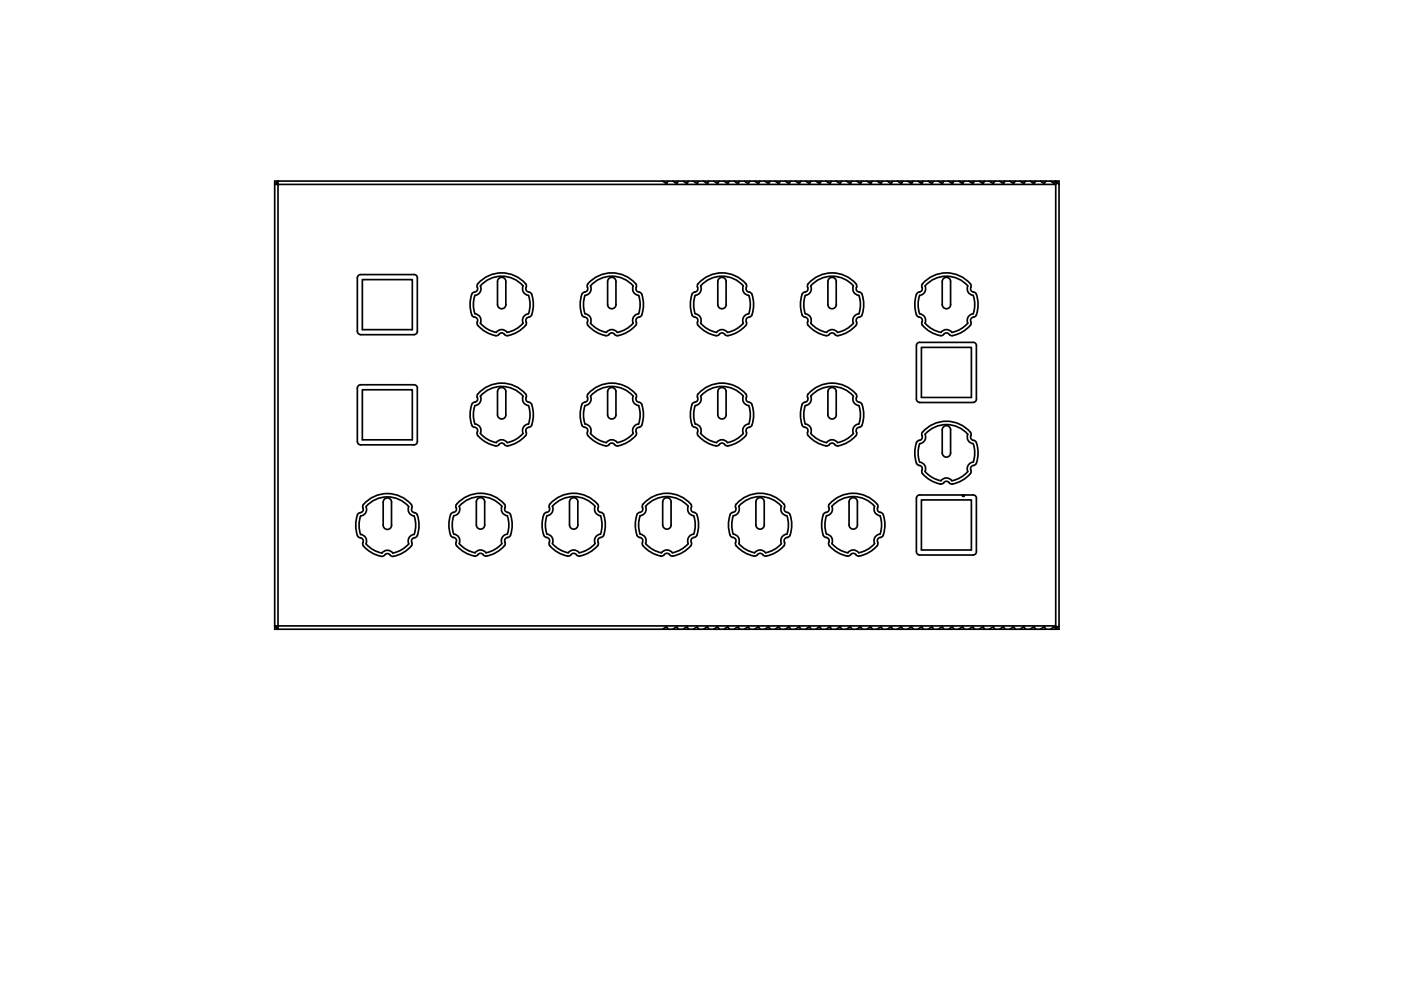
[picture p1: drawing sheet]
<svg xmlns="http://www.w3.org/2000/svg" width="420mm" height="297mm" viewBox="0 0 420 297" stroke-linecap="round" stroke-linejoin="round" font-family="sans-serif">
<!-- layer: Visible -->
<g fill="none" stroke="#000" stroke-width=".51">
<path d="M83.4 55.3h233.2v132.3h-233.2zM83.4 54.3v1h-1zM83.4 54.3h115.4l1.1 .8 .4-.8h1.5l1.2 .8 .4-.8h1.5l1.1 .8 .5-.8h1.4l1.2 .8 .4-.8h1.5l1.2 .8 .4-.8h1.5l1.1 .8 .5-.8h1.4l1.2 .8 .4-.8h1.5l1.1 .8 .5-.8h1.4l1.2 .8 .5-.8h1.4l1.2 .8 .4-.8h1.5l1.1 .8 .5-.8h1.4l1.2 .8 .4-.8h1.5l1.1 .8 .5-.8h1.4l1.2 .8 .5-.8h1.4l1.2 .8 .4-.8h1.5l1.1 .8 .5-.8h1.4l1.2 .8 .4-.8h1.5l1.1 .8 .5-.8h1.5l1.1 .8 .5-.8h1.4l1.2 .8 .4-.8h1.5l1.1 .8 .5-.8h1.4l1.2 .8 .4-.8h1.5l1.2 .8 .4-.8h1.5l1.1 .8 .5-.8h1.4l1.2 .8 .4-.8h1.5l1.1 .8 .5-.8h1.5l1.1 .8 .5-.8h1.4l1.2 .8 .4-.8h1.5l1.1 .8 .5-.8h1.4l1.2 .8 .4-.8h1.5l1.2 .8 .4-.8h1.5l1.1 .8 .5-.8h1.4l1.2 .8 .4-.8h1.5l1.1 .8 .5-.8h1.5l1.1 .8 .4-.8h1.5l1.2 .8 .4-.8h1.5l1.1 .8 .5-.8h1.4l1.2 .8 .4-.8h1.5l1.2 .8 .4-.8M83.4 54.3h-1v134.3h1v-1h-1l1 1h115.4l1.1-.8 .4 .8h1.5l1.2-.8 .4 .8h1.5l1.1-.8 .5 .8h1.4l1.2-.8 .4 .8h1.5l1.2-.8 .4 .8h1.5l1.1-.8 .5 .8h1.4l1.2-.8 .4 .8h1.5l1.1-.8 .5 .8h1.4l1.2-.8 .5 .8h1.4l1.2-.8 .4 .8h1.5l1.1-.8 .5 .8h1.4l1.2-.8 .4 .8h1.5l1.1-.8 .5 .8h1.4l1.2-.8 .5 .8h1.4l1.2-.8 .4 .8h1.5l1.1-.8 .5 .8h1.4l1.2-.8 .4 .8h1.5l1.1-.8 .5 .8h1.5l1.1-.8 .5 .8h1.4l1.2-.8 .4 .8h1.5l1.1-.8 .5 .8h1.4l1.2-.8 .4 .8h1.5l1.2-.8 .4 .8h1.5l1.1-.8 .5 .8h1.4l1.2-.8 .4 .8h1.5l1.1-.8 .5 .8h1.5l1.1-.8 .5 .8h1.4l1.2-.8 .4 .8h1.5l1.1-.8 .5 .8h1.4l1.2-.8 .4 .8h1.5l1.2-.8 .4 .8h1.5l1.1-.8 .5 .8h1.4l1.2-.8 .4 .8h1.5l1.1-.8 .5 .8h1.5l1.1-.8 .4 .8h1.5l1.2-.8 .4 .8h1.5l1.1-.8 .5 .8h1.4l1.2-.8 .4 .8h1.5l1.2-.8 .4 .7M198.8 54.3h1.5M201.8 54.3h1.6M204.9 54.3h1.6M207.9 54.3h1.6M211 54.3h1.6M214.1 54.3h1.6M217.1 54.3h1.6M220.2 54.3h1.6"/>
<path d="M223.2 54.3h1.7M226.3 54.3h1.6M229.4 54.3h1.6M232.4 54.3h1.6M235.5 54.3h1.6M238.5 54.3h1.7M241.6 54.3h1.6M244.7 54.3h1.6M247.7 54.3h1.6M250.8 54.3h1.6M253.9 54.3h1.6M256.9 54.3h1.6"/>
<path d="M260 54.3h1.6M263 54.3h1.6M266.1 54.3h1.6M269.2 54.3h1.6M272.2 54.3h1.6M275.3 54.3h1.6M278.4 54.3h1.6M281.4 54.3h1.6M284.5 54.3h1.6M287.5 54.3h1.6M290.6 54.3h1.6M293.7 54.3h1.6"/>
<path d="M296.7 54.3h1.6M299.8 54.3h1.6M302.9 54.3h1.5M305.9 54.3h1.6M309 54.3h1.6M312 54.3h1.6M315.1 54.3h2.5v1M316.6 54.3l.5 .5M317.1 54.8l.5 .5v132.3l-.5 .5-.5-.5M317.1 54.8l-.5 .5M108.2 82.3h16M108.2 82.3a1.01 1.01 0 0 0-1 1v16a1.01 1.01 0 0 0 1 1h16a1.04 1.04 0 0 0 1-1"/>
<path d="M108.7 83.8h15v15h-15zM124.2 82.3a1.01 1.01 0 0 1 1 1M125.2 83.3v16M141.5 88.2a8.5 8.5 0 0 0 .3 6.7l.5 .2M142.3 87.5l-.5 .2-.3 .5M142.3 95l.8 .5 .1 1M142.4 94.1a2 2 0 0 1 1.7 2.8M143.1 96.5v.2a3 3 0 0 0 2 2.4l2.8 1.3a1.7 1.7 0 0 0 2.2-.6h.7l.7 .6a3 3 0 0 0 3-.5l2-1.3 1.1-1.1M143.2 86.1l-.1 .9-.8 .5M144.1 85.7a8.5 8.5 0 0 1 12.8 0 2.01 2.01 0 0 0 1.6 2.8 8.5 8.5 0 0 1 0 5.5M144.1 85.7a1.99 1.99 0 0 1-1.7 2.8 8.5 8.5 0 0 0 0 5.5M151.7 84.4v6.9"/>
<path d="M151.7 84.4a1.26 1.26 0 0 0-1.2-1.3 1.26 1.26 0 0 0-1.3 1.3v6.9a1.26 1.26 0 0 0 1.3 1.2 1.26 1.26 0 0 0 1.2-1.2M157.6 85.1a9.3 9.3 0 0 0-14.5 .5v.5M157.6 85l.3 .6-.1 .5M157.8 86.1a1.27 1.27 0 0 0 1.3 1.6l.4 .5M157.8 96.5l.1 .5-.3 .5M158.5 94.1a2 2 0 0 0-1.6 2.8 8.6 8.6 0 0 1-4.8 2.7 2 2 0 0 0-3.3 0 8.5 8.5 0 0 1-4.7-2.7M159.4 88.2a8.5 8.5 0 0 1-.3 6.7 1.27 1.27 0 0 0-1.3 1.6M174.5 88.2l.3-.5a1.41 1.41 0 0 0 1.3-.7 1.41 1.41 0 0 0 0-1.4 9.2 9.2 0 0 1 14.8 0 1.41 1.41 0 0 0-.1 1.4 1.41 1.41 0 0 0 1.3 .7l.4 .5M182.7 83.4a1.26 1.26 0 0 1 1.4-.1 1.26 1.26 0 0 1 .6 1.1v6.9a1.26 1.26 0 0 1-1.2 1.2 1.26 1.26 0 0 1-1.3-1.2v-6.9zM191.5 88.5a8.5 8.5 0 0 1 0 5.5M191.5 88.5a2.01 2.01 0 0 1-1.6-2.8 8.5 8.5 0 0 0-12.8 0 1.99 1.99 0 0 1-1.7 2.8 8.5 8.5 0 0 0 0 5.5M191.5 94.1a2 2 0 0 0-1.6 2.8 8.6 8.6 0 0 1-4.8 2.7 2 2 0 0 0-3.2 0 8.5 8.5 0 0 1-4.8-2.7 1.98 1.98 0 0 0-1.6-2.8"/>
<path d="M192.5 88.2a8.5 8.5 0 0 1-.4 6.7 1.4 1.4 0 0 0-1.3 .6 1.4 1.4 0 0 0 .1 1.5 8 8 0 0 1-6.2 3.6 1.41 1.41 0 0 0-1.2-.8 1.41 1.41 0 0 0-1.3 .8 7.9 7.9 0 0 1-6.1-3.6 1.4 1.4 0 0 0 0-1.5 1.4 1.4 0 0 0-1.3-.6 8.3 8.3 0 0 1-.3-6.7M207.5 88.2l.4-.5a1.41 1.41 0 0 0 1.3-.7 1.41 1.41 0 0 0-.1-1.4 9.2 9.2 0 0 1 14.8 0 1.41 1.41 0 0 0 0 1.4 1.41 1.41 0 0 0 1.3 .7l.3 .5M208.5 94a8.5 8.5 0 0 1 0-5.5 1.99 1.99 0 0 0 1.6-2.8 8.5 8.5 0 0 1 12.8 0 1.99 1.99 0 0 0 1.6 2.8 8.4 8.4 0 0 1 .1 5.5M217.8 84.4v6.9M217.8 84.4a1.26 1.26 0 0 0-1.3-1.3 1.26 1.26 0 0 0-1.2 1.3v6.9a1.26 1.26 0 0 0 1.2 1.2 1.26 1.26 0 0 0 1.3-1.2M224.5 94.1a2 2 0 0 0-1.6 2.8 8.5 8.5 0 0 1-4.7 2.7 2 2 0 0 0-3.3 0 8.5 8.5 0 0 1-4.8-2.7 2 2 0 0 0-1.6-2.8M225.5 88.2a8.3 8.3 0 0 1-.3 6.7 1.4 1.4 0 0 0-1.3 .6 1.4 1.4 0 0 0 0 1.5 7.9 7.9 0 0 1-6.1 3.6 1.41 1.41 0 0 0-1.3-.8 1.41 1.41 0 0 0-1.2 .8 8 8 0 0 1-6.2-3.6 1.4 1.4 0 0 0 .1-1.5 1.4 1.4 0 0 0-1.3-.6 8.5 8.5 0 0 1-.4-6.7M240.6 94.4l.3 .5a1.4 1.4 0 0 1 1.3 .6 1.4 1.4 0 0 1-.1 1.5 8 8 0 0 0 6.2 3.6l.4-.4M240.6 88.2l.3-.5a1.41 1.41 0 0 0 1.3-.7 1.41 1.41 0 0 0-.1-1.4 9.2 9.2 0 0 1 14.9 0v.2a1.11 1.11 0 0 0-.1 1.3 1.11 1.11 0 0 0 1.1 .5l.5 .6M240.6 88.2a9.5 9.5 0 0 0 0 6.2M248.8 83.4a1.26 1.26 0 0 1 1.3-.1 1.26 1.26 0 0 1 .7 1.1v6.9a1.26 1.26 0 0 1-1.3 1.2 1.26 1.26 0 0 1-1.2-1.2v-6.9zM257.6 88.5a1.99 1.99 0 0 1-1.6-2.8 8.5 8.5 0 0 0-12.9 0 1.99 1.99 0 0 1-1.6 2.8 8.5 8.5 0 0 0 0 5.5"/>
<path d="M257.6 94.1a2 2 0 0 0-1.7 2.8 8.5 8.5 0 0 1-4.7 2.7 2 2 0 0 0-3.3 0 8.5 8.5 0 0 1-4.8-2.7 2 2 0 0 0-1.6-2.8M257.6 88.5a8.5 8.5 0 0 1 0 5.5M258.5 88.2a8.5 8.5 0 0 1-.3 6.7l-.2 .1a1.1 1.1 0 0 0-1.1 .5 1.1 1.1 0 0 0 .1 1.2 1.43 1.43 0 0 1-.8 1.4 8.3 8.3 0 0 1-5.4 2.5 1.27 1.27 0 0 0-2.1-.4M274.8 88.2l.4-.5a1.41 1.41 0 0 0 1.3-.7 1.41 1.41 0 0 0-.1-1.4 9.2 9.2 0 0 1 14.8 0 1.41 1.41 0 0 0 0 1.4 1.41 1.41 0 0 0 1.3 .7l.3 .5M274.9 88.2a8.5 8.5 0 0 0 .3 6.7 1.4 1.4 0 0 1 1.3 .6 1.4 1.4 0 0 1-.1 1.5 8 8 0 0 0 6.2 3.6 1.41 1.41 0 0 1 1.2-.8 1.41 1.41 0 0 1 1.3 .8 8 8 0 0 0 6.1-3.6 1.4 1.4 0 0 1 0-1.5 1.4 1.4 0 0 1 1.3-.6l.3-.5M275.8 88.5a2 2 0 0 0 1.6-2.8 8.5 8.5 0 0 1 12.8 0 2.01 2.01 0 0 0 1.7 2.8 8.5 8.5 0 0 1 0 5.5M275.8 88.5a8.5 8.5 0 0 0 0 5.5M285.1 84.4v6.9M285.1 84.4a1.26 1.26 0 0 0-1.3-1.3 1.26 1.26 0 0 0-1.2 1.3v6.9a1.26 1.26 0 0 0 1.2 1.2 1.26 1.26 0 0 0 1.3-1.2M291.9 94.1a2 2 0 0 0-1.7 2.8 8.6 8.6 0 0 1-4.7 2.7 2 2 0 0 0-3.3 0 8.5 8.5 0 0 1-4.8-2.7 2 2 0 0 0-1.6-2.8M292.8 88.2a9.5 9.5 0 0 1 0 6.2M108.7 116.8h15v15h-15z"/>
<path d="M125.2 116.3v16M125.2 116.3a1.01 1.01 0 0 0-1-1h-16a1.01 1.01 0 0 0-1 1v16a1.01 1.01 0 0 0 1 1h16a1.01 1.01 0 0 0 1-1M143.2 119.1l-.1 1-.8 .5M144.1 118.7a8.5 8.5 0 0 1 12.8 0 2 2 0 0 0 1.6 2.9 8.6 8.6 0 0 1 0 5.5 1.99 1.99 0 0 0-1.6 2.8 8.5 8.5 0 0 1-4.8 2.8M144.1 118.7a2.01 2.01 0 0 1-1.7 2.9 8.5 8.5 0 0 0 0 5.5 1.99 1.99 0 0 1 1.7 2.8M151.7 117.4v6.9M151.7 117.4a1.26 1.26 0 0 0-1.2-1.3 1.26 1.26 0 0 0-1.3 1.3v6.9a1.26 1.26 0 0 0 1.3 1.3 1.26 1.26 0 0 0 1.2-1.3M157.6 118.1a9.3 9.3 0 0 0-14.5 .5v.6M157.6 118.1l.3 .5-.1 .6M157.8 119.1a1.27 1.27 0 0 0 1.3 1.7 8 8 0 0 1 0 7.1 1.27 1.27 0 0 0-1.3 1.6M177 117.4a9.3 9.3 0 0 1 13.9 1.2 1.4 1.4 0 0 0-.1 1.5 1.4 1.4 0 0 0 1.3 .7 8 8 0 0 1 0 7.1 1.4 1.4 0 0 0-1.3 .7 1.4 1.4 0 0 0 .1 1.4 8 8 0 0 1-6.2 3.6 1.39 1.39 0 0 0-1.2-.8 1.39 1.39 0 0 0-1.3 .8 7.9 7.9 0 0 1-6.1-3.6 1.4 1.4 0 0 0 0-1.4 1.4 1.4 0 0 0-1.3-.7 7.9 7.9 0 0 1 0-7.1 1.4 1.4 0 0 0 1.3-.7 1.4 1.4 0 0 0 0-1.5zM182.7 116.4a1.26 1.26 0 0 1 1.4-.1 1.26 1.26 0 0 1 .6 1.1v6.9a1.26 1.26 0 0 1-1.2 1.3 1.26 1.26 0 0 1-1.3-1.3v-6.9z"/>
<path d="M210 117.4a9.3 9.3 0 0 1 13.9 1.2 1.4 1.4 0 0 0 0 1.5 1.4 1.4 0 0 0 1.3 .7 7.9 7.9 0 0 1 0 7.1 1.4 1.4 0 0 0-1.3 .7 1.4 1.4 0 0 0 0 1.4 7.9 7.9 0 0 1-6.1 3.6 1.39 1.39 0 0 0-1.3-.8 1.39 1.39 0 0 0-1.2 .8 8 8 0 0 1-6.2-3.6 1.4 1.4 0 0 0 .1-1.4 1.4 1.4 0 0 0-1.3-.7 8 8 0 0 1 0-7.1 1.4 1.4 0 0 0 1.3-.7 1.4 1.4 0 0 0-.1-1.5zM217.8 117.4v6.9M217.8 117.4a1.26 1.26 0 0 0-1.3-1.3 1.26 1.26 0 0 0-1.2 1.3v6.9a1.26 1.26 0 0 0 1.2 1.3 1.26 1.26 0 0 0 1.3-1.3M248.8 116.4a1.26 1.26 0 0 1 1.3-.1 1.26 1.26 0 0 1 .7 1.1v6.9a1.26 1.26 0 0 1-1.3 1.3 1.26 1.26 0 0 1-1.2-1.3v-6.9zM275.8 102.6h16M275.8 102.6a1.01 1.01 0 0 0-1 1v16a1.04 1.04 0 0 0 1 1h16a1.01 1.01 0 0 0 1-1v-16a.97 .97 0 0 0-1-1M276.3 104.1h15v15h-15zM142.3 120.6h-.3a3.1 3.1 0 0 0-1 2.9l.3 3.2a1.44 1.44 0 0 0 .7 1.3l.3 .1M142.3 128.1l.8 .5 .1 .9M143.1 129.5v.3a3 3 0 0 0 2 2.3l2.8 1.4a1.68 1.68 0 0 0 2.2-.6h.7l.7 .6a3 3 0 0 0 3-.6l2-1.2 1.1-1.1M144.1 129.9a8.5 8.5 0 0 0 4.7 2.8M152.1 132.7a2 2 0 0 0-3.3 0"/>
<path d="M157.8 129.5l.1 .5-.3 .6M185.1 132.7a2 2 0 0 0-3.2 0M191.5 121.6a8.5 8.5 0 0 1 0 5.5M191.5 121.6a2 2 0 0 1-1.6-2.9 8.5 8.5 0 0 0-12.8 0 2.01 2.01 0 0 1-1.7 2.9 8.5 8.5 0 0 0 0 5.5 1.99 1.99 0 0 1 1.7 2.8 8.4 8.4 0 0 0 4.8 2.8M191.5 127.1a2 2 0 0 0-1.6 2.8 8.5 8.5 0 0 1-4.8 2.8M214.9 132.7a8.5 8.5 0 0 1-4.8-2.8 1.99 1.99 0 0 0-1.6-2.8 8.5 8.5 0 0 1 0-5.5 2.02 2.02 0 0 0 1.6-2.9 8.5 8.5 0 0 1 12.8 0 1.98 1.98 0 0 0 1.6 2.9 8.4 8.4 0 0 1 .1 5.5 1.99 1.99 0 0 0-1.7 2.8 8.4 8.4 0 0 1-4.7 2.8M218.2 132.7a2 2 0 0 0-3.3 0M240.6 127.4l.3 .5a1.4 1.4 0 0 1 1.3 .7 1.4 1.4 0 0 1-.1 1.4 8 8 0 0 0 6.2 3.6l.4-.3M240.6 121.2l.3-.4a1.4 1.4 0 0 0 1.3-.7 1.4 1.4 0 0 0-.1-1.5 9.2 9.2 0 0 1 14.9 0v.3a1.1 1.1 0 0 0-.1 1.2 1.1 1.1 0 0 0 1.1 .5 1.44 1.44 0 0 1 .7 1.4 8.3 8.3 0 0 1-.5 5.9l-.2 .1a1.1 1.1 0 0 0-1.1 .6 1.1 1.1 0 0 0 .1 1.2 1.48 1.48 0 0 1-.8 1.3 8.3 8.3 0 0 1-5.4 2.5l-.9-.7h-.7l-.5 .3M240.6 121.2a9.5 9.5 0 0 0 0 6.2M251.2 132.7a2 2 0 0 0-3.3 0M257.6 121.6a1.98 1.98 0 0 1-1.6-2.9 8.5 8.5 0 0 0-12.9 0 2.02 2.02 0 0 1-1.6 2.9 8.5 8.5 0 0 0 0 5.5 1.99 1.99 0 0 1 1.6 2.8 8.5 8.5 0 0 0 4.8 2.8"/>
<path d="M257.6 127.1a2 2 0 0 0-1.7 2.8 8.4 8.4 0 0 1-4.7 2.8M257.6 121.6a8.5 8.5 0 0 1 0 5.5M274.9 132.7a8.4 8.4 0 0 0 .3 6.6 1.27 1.27 0 0 1 1.3 1.6M275.7 132l-.5 .2-.4 .5M275.8 133a2 2 0 0 0 1.6-2.8 8.5 8.5 0 0 1 12.8 0 2 2 0 0 0 1.7 2.8 8.6 8.6 0 0 1 0 5.5M275.8 133a8.5 8.5 0 0 0 0 5.5M276.7 129.5l-.3 .5a1.27 1.27 0 0 1-.7 2M276.7 129.5a9.5 9.5 0 0 1 14.3 0M282.6 128.8v7a1.26 1.26 0 0 0 1.2 1.2 1.26 1.26 0 0 0 1.3-1.2M282.6 128.8a1.26 1.26 0 0 1 1.2-1.2 1.26 1.26 0 0 1 1.3 1.2M285.1 128.8v7M291 129.5l.2 .5a1.27 1.27 0 0 0 .8 2"/>
<path d="M291.9 138.5a2 2 0 0 0-1.7 2.8 8.5 8.5 0 0 1-4.7 2.8 2 2 0 0 0-3.3 0 8.5 8.5 0 0 1-4.8-2.8 2.01 2.01 0 0 0-1.6-2.8M292 132l.5 .2 .3 .5M292.8 132.7a9.5 9.5 0 0 1 0 6.1M292.8 138.8l-.3 .5a1.27 1.27 0 0 0-1.3 1.6M108 153.7l-.5 .2-.3 .4M109 151.2l-.2 .5a1.27 1.27 0 0 1-.8 2M109 151.2a9.5 9.5 0 0 1 14.3 0M110.3 151.3a8.5 8.5 0 0 1 12.3 .5 2.02 2.02 0 0 0 1.6 2.9 8.5 8.5 0 0 1 0 5.5 2.01 2.01 0 0 0-1.6 2.8 8.5 8.5 0 0 1-4.8 2.8 2 2 0 0 0-3.3 0 8.5 8.5 0 0 1-4.7-2.8 1.99 1.99 0 0 0-1.7-2.8 8.5 8.5 0 0 1 0-5.5 2.02 2.02 0 0 0 1.7-2.8zM115.2 149.8a1.26 1.26 0 0 1 1.4-.5 1.26 1.26 0 0 1 .8 1.2v6.9a1.26 1.26 0 0 1-1.2 1.3 1.26 1.26 0 0 1-1.3-1.3v-6.9zM123.3 151.2l.3 .5a1.27 1.27 0 0 0 .7 2M124.3 153.7l.5 .2 .4 .4M125.2 154.4a8.4 8.4 0 0 1-.4 6.6 1.41 1.41 0 0 0-1.3 .7 1.41 1.41 0 0 0 .1 1.5 8 8 0 0 1-6.2 3.5 1.41 1.41 0 0 0-1.2-.8 1.41 1.41 0 0 0-1.3 .8 8 8 0 0 1-6.1-3.5 1.41 1.41 0 0 0 0-1.5 1.41 1.41 0 0 0-1.3-.7 8.4 8.4 0 0 1-.3-6.6"/>
<path d="M135.1 154.3a8.4 8.4 0 0 0 .3 6.6l1.2 .4 .3 .6-.1 .6M136 153.6l-.6 .2-.3 .5M136.8 152.2v.9l-.8 .5M136.9 151.1l-.2 .5 .1 .6M137 151.1a9.5 9.5 0 0 1 14.3 0M138.3 151.2a8.5 8.5 0 0 1 12.2 .6 2.02 2.02 0 0 0 1.7 2.8 8.5 8.5 0 0 1 0 5.5 2.01 2.01 0 0 0-1.7 2.8 8.5 8.5 0 0 1-4.8 2.8 2 2 0 0 0-3.2 0 8.4 8.4 0 0 1-4.8-2.8 1.99 1.99 0 0 0-1.6-2.8 8.5 8.5 0 0 1 0-5.5 1.99 1.99 0 0 0 1.6-2.8zM142.9 150.4a1.26 1.26 0 0 1 1.2-1.2 1.26 1.26 0 0 1 1.3 1.2M142.9 150.4v6.9a1.26 1.26 0 0 0 1.2 1.3 1.26 1.26 0 0 0 1.3-1.3v-6.9M151.3 151.1l.2 .5a1.27 1.27 0 0 0 .8 2M152.3 153.6l.5 .2 .3 .5M153.1 154.3a8.4 8.4 0 0 1-.3 6.6 1.41 1.41 0 0 0-1.3 .7 1.41 1.41 0 0 0 0 1.5 8 8 0 0 1-6.1 3.5 1.41 1.41 0 0 0-1.3-.8 1.41 1.41 0 0 0-1.2 .8 8 8 0 0 1-6.2-3.5l.1-.6M163.1 154.3a8.3 8.3 0 0 0 .3 6.6 1.41 1.41 0 0 1 1.3 .7 1.41 1.41 0 0 1 0 1.5 7.9 7.9 0 0 0 6.1 3.5 1.41 1.41 0 0 1 1.3-.8 1.41 1.41 0 0 1 1.2 .8 8 8 0 0 0 6.2-3.5l-.1-.6"/>
<path d="M163.9 153.6l-.5 .2-.3 .5M164.9 151.1a9.5 9.5 0 0 1 14.3 0M164.9 151.1l-.2 .5a1.27 1.27 0 0 1-.8 2M165.6 151.8a8.5 8.5 0 0 1 12.9 0 2 2 0 0 0 1.6 2.8 8.6 8.6 0 0 1 0 5.5 1.99 1.99 0 0 0-1.6 2.8 8.5 8.5 0 0 1-4.8 2.8 2 2 0 0 0-3.3 0 8.5 8.5 0 0 1-4.8-2.8M165.7 151.8a2.01 2.01 0 0 1-1.7 2.8 8.5 8.5 0 0 0 0 5.5 1.99 1.99 0 0 1 1.7 2.8M170.8 150.4v6.9a1.26 1.26 0 0 0 1.3 1.3 1.26 1.26 0 0 0 1.2-1.3M170.8 150.4a1.26 1.26 0 0 1 1.3-1.2 1.26 1.26 0 0 1 1.2 1.2M173.3 150.4v7M179.2 151.1l.3 .5-.1 .6M179.4 152.2v.9l.8 .5M180.2 153.6l.5 .2 .3 .5M181 154.3a8.4 8.4 0 0 1-.3 6.6 1.27 1.27 0 0 0-1.3 1.6"/>
<path d="M191 154.3a8.4 8.4 0 0 0 .3 6.6 1.41 1.41 0 0 1 1.4 .7 1.41 1.41 0 0 1-.1 1.5 8 8 0 0 0 6.1 3.5 1.42 1.42 0 0 1 2.6 0 7.9 7.9 0 0 0 6.1-3.5 1.41 1.41 0 0 1 0-1.5 1.41 1.41 0 0 1 1.3-.7l.3-.5M191.9 153.6l-.6 .2-.3 .5M192 154.6a2 2 0 0 0 1.6-2.8 8.5 8.5 0 0 1 12.8 0 1.98 1.98 0 0 0 1.6 2.8 8.4 8.4 0 0 1 .1 5.5 1.99 1.99 0 0 0-1.7 2.8 8.4 8.4 0 0 1-4.8 2.8M192 154.6a8.5 8.5 0 0 0 0 5.5M192.8 151.1l-.2 .5a1.27 1.27 0 0 1-.7 2M192.9 151.1a9.5 9.5 0 0 1 14.3 0M198.7 150.4l.1 6.9a1.26 1.26 0 0 0 1.2 1.3 1.26 1.26 0 0 0 1.3-1.3M198.8 150.4a1.26 1.26 0 0 1 1.2-1.2 1.26 1.26 0 0 1 1.3 1.2M201.3 150.4v7M207.2 151.1l.2 .5a1.27 1.27 0 0 0 .7 2M208.1 153.6l.6 .2 .3 .5M209 154.3a9.5 9.5 0 0 1 0 6.1"/>
<path d="M219 154.3a9.5 9.5 0 0 0 0 6.1M219.8 153.6l-.5 .2-.3 .5M220.8 151.1l-.3 .5a1.27 1.27 0 0 1-.7 2M220.8 151.1a9.5 9.5 0 0 1 14.3 0M226.7 150.4a1.26 1.26 0 0 1 1.3-1.2 1.26 1.26 0 0 1 1.2 1.2M226.7 150.4v6.9a1.26 1.26 0 0 0 1.3 1.3 1.26 1.26 0 0 0 1.2-1.3v-6.9M235.1 151.1l.2 .5a1.27 1.27 0 0 0 .8 2M236 154.6a1.98 1.98 0 0 1-1.6-2.8 8.5 8.5 0 0 0-12.9 0 2.02 2.02 0 0 1-1.6 2.8 8.5 8.5 0 0 0 0 5.5 1.99 1.99 0 0 1 1.6 2.8 8.5 8.5 0 0 0 4.8 2.8 2 2 0 0 1 3.3 0 8.5 8.5 0 0 0 4.8-2.8 1.99 1.99 0 0 1 1.6-2.8M236 154.6a8.5 8.5 0 0 1 0 5.5M236.1 153.6l.5 .2 .3 .5M236.9 154.3a8.3 8.3 0 0 1-.3 6.6 1.41 1.41 0 0 0-1.3 .7 1.41 1.41 0 0 0 0 1.5 7.9 7.9 0 0 1-6.1 3.5 1.27 1.27 0 0 0-2.1-.3M246.9 154.3a8.4 8.4 0 0 0 .3 6.6 1.41 1.41 0 0 1 1.3 .7 1.41 1.41 0 0 1 0 1.5l.2 .5"/>
<path d="M247.8 153.6l-.6 .2-.3 .5M248.7 151.1l-.2 .5a1.27 1.27 0 0 1-.7 2M248.7 151.1a9.5 9.5 0 0 1 14.4 0M254.6 150.4v6.9a1.26 1.26 0 0 0 1.3 1.3 1.26 1.26 0 0 0 1.3-1.3l-.1-6.9M254.6 150.4a1.26 1.26 0 0 1 1.3-1.2 1.26 1.26 0 0 1 1.3 1.2M262.3 151.8a2 2 0 0 0 1.6 2.8 8.4 8.4 0 0 1 0 5.5 1.99 1.99 0 0 0-1.6 2.8M262.3 151.8a8.5 8.5 0 0 0-12.8 0 2.02 2.02 0 0 1-1.6 2.8 8.5 8.5 0 0 0 0 5.5 1.99 1.99 0 0 1 1.6 2.8 8.5 8.5 0 0 0 4.8 2.8 2 2 0 0 1 3.2 0 8.5 8.5 0 0 0 4.8-2.8M263.1 151.1l.2 .5-.1 .6M263.2 152.2v.9l.8 .5M264 153.6l.6 .2 .3 .5M264.9 154.3a8.4 8.4 0 0 1-.3 6.6l-.6 .2M276.3 149.8h15v15.1h-15z"/>
<path d="M276.5 140.9l-.1 .3a3 3 0 0 0 2 2.4l2.8 1.3a1.7 1.7 0 0 0 2.3-.6h.6l.7 .6a3 3 0 0 0 3.1-.6l2.6-1.7a1.38 1.38 0 0 0 .7-1.7M289.2 148.3a.35 .35 0 0 1-.3 .5 .35 .35 0 0 1-.3-.5M192 160.1a2.01 2.01 0 0 1 1.6 2.8 8.5 8.5 0 0 0 4.8 2.8 2 2 0 0 1 3.2 0M219 160.4l.3 .5a1.41 1.41 0 0 1 1.3 .7 1.41 1.41 0 0 1-.1 1.5 8 8 0 0 0 6.2 3.5l.4-.3M263.2 162.5l.1 .3a3 3 0 0 1-2 2.4l-2.8 1.3a1.7 1.7 0 0 1-2.3-.6h-.6l-.7 .6a1.45 1.45 0 0 1-1.6 0l-2.8-1.3-1.8-1.6M264 161.1l-.8 .5v.9M274.8 165.4a1.01 1.01 0 0 0 1 1h16a1.01 1.01 0 0 0 1-1M274.8 165.4v-16.1a.97 .97 0 0 1 1-.9l16-.1a1.01 1.01 0 0 1 1 1v16.1M198.8 188.6h1.5M201.8 188.6h1.6M204.9 188.6h1.6M207.9 188.6h1.6"/>
<path d="M211 188.6h1.6M214.1 188.6h1.6M217.1 188.6h1.6M220.2 188.6h1.6M223.2 188.6h1.7M226.3 188.6h1.6M229.4 188.6h1.6M232.4 188.6h1.6M235.5 188.6h1.6M238.5 188.6h1.7M241.6 188.6h1.6M244.7 188.6h1.6"/>
<path d="M247.7 188.6h1.6M250.8 188.6h1.6M253.9 188.6h1.6M256.9 188.6h1.6M260 188.6h1.6M263 188.6h1.6M266.1 188.6h1.6M269.2 188.6h1.6M272.2 188.6h1.6M275.3 188.6h1.6M278.4 188.6h1.6M281.4 188.6h1.6"/>
<path d="M284.5 188.6h1.6M287.5 188.6h1.6M290.6 188.6h1.6M293.7 188.6h1.6M296.7 188.6h1.6M299.8 188.6h1.6M302.9 188.6h1.5M305.9 188.6h1.6M309 188.6h1.6M312 188.6h1.6M317.1 188.1l-.5 .5M317.6 187.6v1h-2.5"/>
</g>
</svg>
